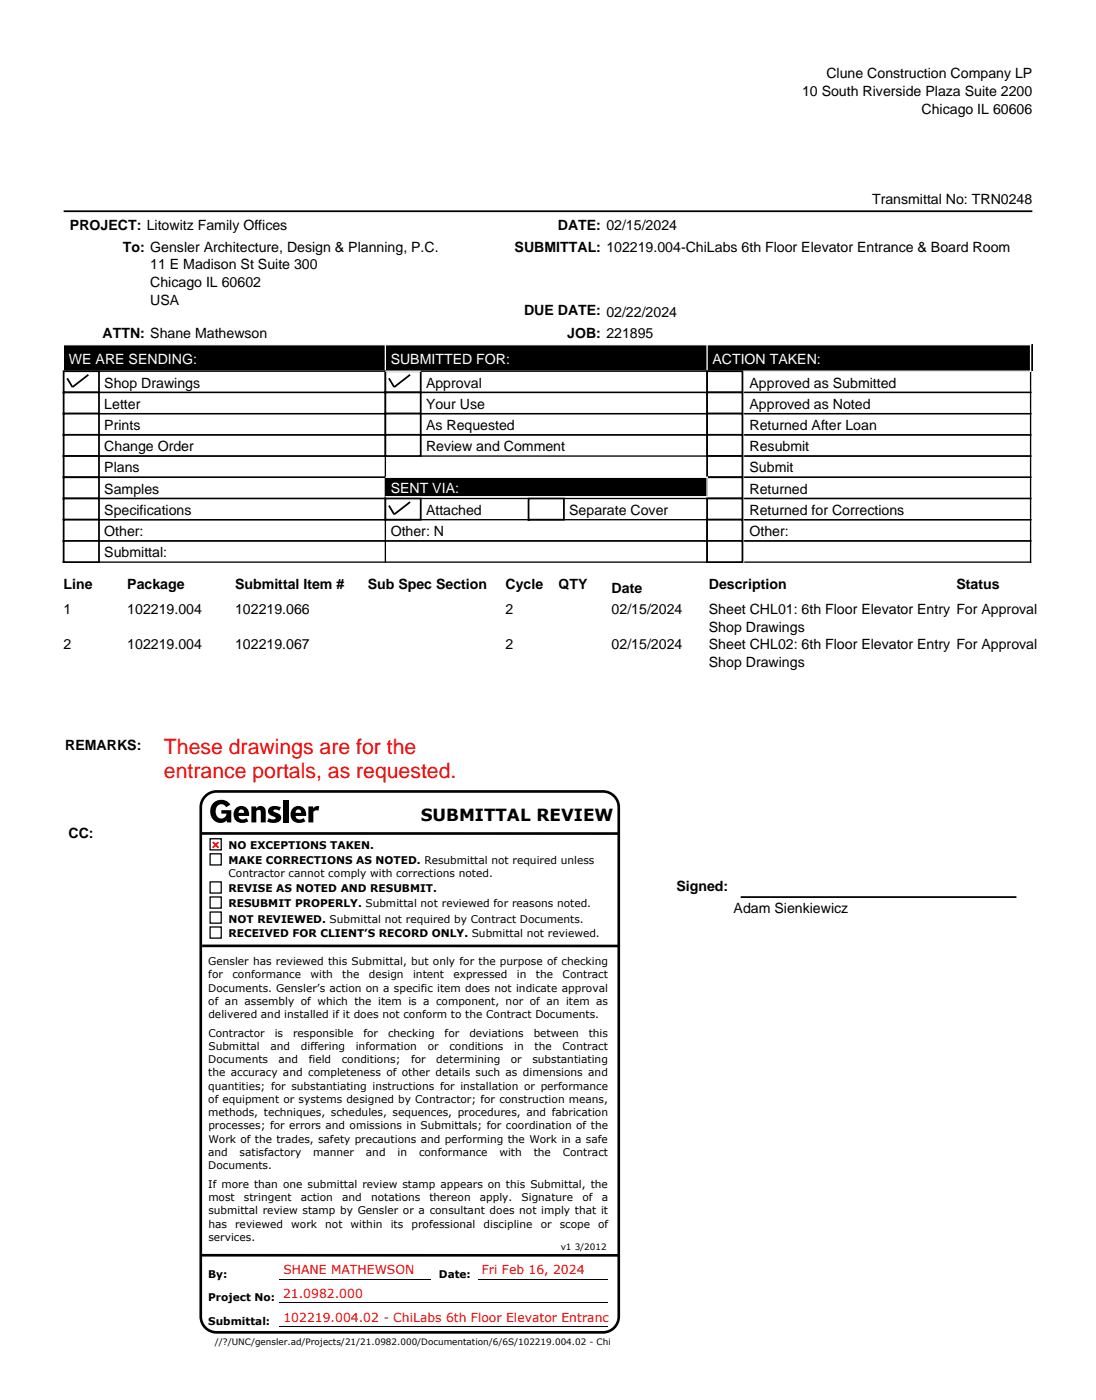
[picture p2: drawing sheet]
<svg xmlns="http://www.w3.org/2000/svg" width="219mm" height="279mm" viewBox="0 0 219 279" stroke-linecap="round" stroke-linejoin="round" font-family="sans-serif">
<defs><g id="words">
<g font-size="4.2" fill="#f00">
<text x="32.7" y="150.4">These drawings are for the</text>
<text x="32.7" y="155.3">entrance portals, as requested.</text>
</g>
<text font-size="3.3" x="84" y="163.8">SUBMITTAL REVIEW</text>
<g font-size="2.8">
<text x="164.9" y="15.6">Clune Construction Company LP</text>
<text x="160.1" y="19.2">10 South Riverside Plaza Suite 2200</text>
<text x="183.9" y="22.7">Chicago IL 60606</text>
<text x="174" y="40.7">Transmittal No: TRN0248</text>
<text x="14" y="46">PROJECT: Litowitz Family Offices</text>
<text x="111.3" y="46">DATE: 02/15/2024</text>
<text x="24.5" y="50.2">To: Gensler Architecture, Design &amp; Planning, P.C.</text>
<text x="30" y="53.8">11 E Madison St Suite 300</text>
<text x="102.7" y="50.2">SUBMITTAL: 102219.004-ChiLabs 6th Floor Elevator Entrance &amp; Board Room</text>
<text x="30" y="57.3">Chicago IL 60602</text>
<text x="30" y="60.9">USA</text>
<text x="104.6" y="62.9">DUE DATE: 02/22/2024</text>
<text x="20.5" y="67.5">ATTN: Shane Mathewson</text>
<text x="113.2" y="67.5">JOB: 221895</text>
<text x="20.8" y="77.4">Shop Drawings</text>
<text x="85" y="77.4">Approval</text>
<text x="149.6" y="77.4">Approved as Submitted</text>
<text x="20.8" y="81.6">Letter</text>
<text x="85" y="81.6">Your Use</text>
<text x="149.6" y="81.6">Approved as Noted</text>
<text x="20.8" y="85.8">Prints</text>
<text x="85" y="85.8">As Requested</text>
<text x="149.6" y="85.8">Returned After Loan</text>
<text x="20.8" y="90.1">Change Order</text>
<text x="20.8" y="94.3">Plans</text>
<text x="85" y="90.1">Review and Comment</text>
<text x="149.6" y="94.3">Submit</text>
<text x="149.6" y="90.1">Resubmit</text>
<text x="20.8" y="98.5">Samples</text>
<text x="149.6" y="98.5">Returned</text>
<text x="20.8" y="102.8">Specifications</text>
<text x="20.8" y="107">Other:</text>
<text x="78" y="107">Other: N</text>
<text x="85" y="102.8">Attached</text>
<text x="113.6" y="102.8">Separate Cover</text>
<text x="149.6" y="102.8">Returned for Corrections</text>
<text x="149.6" y="107">Other:</text>
<text x="20.8" y="111.2">Submittal:</text>
<text x="12.7" y="117.6">Line</text>
<text x="25.4" y="117.6">Package</text>
<text x="46.9" y="117.6">Submittal Item #</text>
<text x="73.4" y="117.6">Sub Spec Section</text>
<text x="100.9" y="117.6">Cycle</text>
<text x="111.5" y="117.6">QTY</text>
<text x="122.1" y="118.3">Date</text>
<text x="141.5" y="117.6">Description</text>
<text x="190.9" y="117.6">Status</text>
<text x="12.7" y="122.5">1</text>
<text x="25.4" y="122.5">102219.004</text>
<text x="46.9" y="122.5">102219.066</text>
<text x="100.9" y="122.5">2</text>
<text x="122.1" y="122.5">02/15/2024</text>
<text x="141.5" y="122.5">Sheet CHL01: 6th Floor Elevator Entry For Approval</text>
<text x="12.7" y="129.6">2</text>
<text x="25.4" y="129.6">102219.004</text>
<text x="46.9" y="129.6">102219.067</text>
<text x="100.9" y="129.6">2</text>
<text x="122.1" y="129.6">02/15/2024</text>
<text x="141.5" y="126.1">Shop Drawings</text>
<text x="141.5" y="129.6">Sheet CHL02: 6th Floor Elevator Entry For Approval</text>
<text x="141.5" y="133.1">Shop Drawings</text>
<text x="13" y="149.7">REMARKS:</text>
<text x="13.7" y="167.3">CC:</text>
<text x="135" y="177.9">Signed:</text>
<text x="146.4" y="182.1">Adam Sienkiewicz</text>
</g>
<g font-size="2.8" fill="#fff">
<text x="13.8" y="72.6">WE ARE SENDING:</text>
<text x="78" y="72.6">SUBMITTED FOR:</text>
<text x="142.2" y="72.6">ACTION TAKEN:</text>
<text x="78" y="98.3">SENT VIA:</text>
</g>
<g font-size="2.5" fill="#f00">
<text x="56.6" y="254.2">SHANE MATHEWSON</text>
<text x="96.2" y="254.3">Fri Feb 16, 2024</text>
<text x="56.5" y="259">21.0982.000</text>
<text x="56.6" y="263.8">102219.004.02 - ChiLabs 6th Floor Elevator Entrance a</text>
</g>
<g font-size="2.1">
<text x="45.6" y="169.5">NO EXCEPTIONS TAKEN.</text>
<text x="45.6" y="172.5">MAKE CORRECTIONS AS NOTED. Resubmittal not required unless</text>
<text x="45.6" y="178.1">REVISE AS NOTED AND RESUBMIT.</text>
<text x="45.6" y="175.1">Contractor cannot comply with corrections noted.</text>
<text x="45.6" y="181.1">RESUBMIT PROPERLY. Submittal not reviewed for reasons noted.</text>
<text x="45.6" y="184.1">NOT REVIEWED. Submittal not required by Contract Documents.</text>
<text x="45.6" y="187.1">RECEIVED FOR CLIENT’S RECORD ONLY. Submittal not reviewed.</text>
<text x="41.6" y="192.6">Gensler has reviewed this Submittal, but only for the purpose of checking</text>
<text x="41.6" y="195.2">for</text>
<text x="41.6" y="197.9">Documents. Gensler’s action on a specific item does not indicate approval</text>
<text x="46.4" y="195.2">conformance</text>
<text x="62" y="195.2">with</text>
<text x="68.3" y="195.2">the</text>
<text x="73.6" y="195.2">design</text>
<text x="82.4" y="195.2">intent</text>
<text x="90.5" y="195.2">expressed</text>
<text x="103.2" y="195.2">in</text>
<text x="107" y="195.2">the</text>
<text x="112.3" y="195.2">Contract</text>
<text x="41.6" y="200.5">of an assembly of which the item is a component, nor of an item as</text>
<text x="41.6" y="203.2">delivered and installed if it does not conform to the Contract Documents.</text>
<text x="41.6" y="206.9">Contractor</text>
<text x="41.6" y="209.5">Submittal</text>
<text x="54" y="209.5">and</text>
<text x="54.8" y="206.9">is</text>
<text x="58.5" y="206.9">responsible</text>
<text x="60" y="209.5">differing</text>
<text x="71" y="209.5">information</text>
<text x="72.5" y="206.9">for</text>
<text x="77.5" y="206.9">checking</text>
<text x="85.4" y="209.5">or</text>
<text x="88.7" y="206.9">for</text>
<text x="89.7" y="209.5">conditions</text>
<text x="93.7" y="206.9">deviations</text>
<text x="102.6" y="209.5">in</text>
<text x="106.5" y="206.9">between</text>
<text x="106.7" y="209.5">the</text>
<text x="112.2" y="209.5">Contract</text>
<text x="117.5" y="206.9">this</text>
<text x="41.5" y="214.8">the accuracy and completeness of other details such as dimensions and</text>
<text x="41.6" y="212.2">Documents</text>
<text x="55.6" y="212.2">and</text>
<text x="61.6" y="212.2">field</text>
<text x="68.2" y="212.2">conditions;</text>
<text x="82" y="212.2">for</text>
<text x="87.1" y="212.2">determining</text>
<text x="101.9" y="212.2">or</text>
<text x="106.3" y="212.2">substantiating</text>
<text x="41.6" y="217.5">quantities; for substantiating instructions for installation or performance</text>
<text x="41.6" y="220.1">of equipment or systems designed by Contractor; for construction means,</text>
<text x="41.6" y="222.8">methods, techniques, schedules, sequences, procedures, and fabrication</text>
<text x="41.6" y="225.4">processes; for errors and omissions in Submittals; for coordination of the</text>
<text x="41.6" y="230.7">and</text>
<text x="41.6" y="233.3">Documents.</text>
<text x="41.6" y="228.1">Work of the trades, safety precautions and performing the Work in a safe</text>
<text x="47.8" y="230.7">satisfactory</text>
<text x="62.5" y="230.7">manner</text>
<text x="73" y="230.7">and</text>
<text x="79.3" y="230.7">in</text>
<text x="83.6" y="230.7">conformance</text>
<text x="99.7" y="230.7">with</text>
<text x="106.5" y="230.7">the</text>
<text x="112.3" y="230.7">Contract</text>
<text x="41.6" y="237">If more than one submittal review stamp appears on this Submittal, the</text>
<text x="41.6" y="239.7">most</text>
<text x="48.7" y="239.7">stringent</text>
<text x="60" y="239.7">action</text>
<text x="68.3" y="239.7">and</text>
<text x="74" y="239.7">notations</text>
<text x="85.7" y="239.7">thereon</text>
<text x="95.8" y="239.7">apply.</text>
<text x="104.1" y="239.7">Signature</text>
<text x="116.2" y="239.7">of</text>
<text x="120.1" y="239.7">a</text>
<text x="41.6" y="242.3">submittal review stamp by Gensler or a consultant does not imply that it</text>
<text x="41.6" y="245">has</text>
<text x="46.9" y="245">reviewed</text>
<text x="58.1" y="245">work</text>
<text x="64.9" y="245">not</text>
<text x="70" y="245">within</text>
<text x="78" y="245">its</text>
<text x="82.1" y="245">professional</text>
<text x="96.5" y="245">discipline</text>
<text x="107.9" y="245">or</text>
<text x="111.7" y="245">scope</text>
<text x="119.4" y="245">of</text>
<text x="41.6" y="247.6">services.</text>
<text x="41.5" y="255.1">By:</text>
<text x="87.6" y="255.1">Date:</text>
<text x="41.5" y="259.7">Project No:</text>
<text x="41.5" y="264.4">Submittal:</text>
</g>
<g font-size="1.8">
<text x="111.9" y="249.5">v1</text>
<text x="114.7" y="249.5">3/2012</text>
<text x="42.9" y="268.3">//?/UNC/gensler.ad/Projects/21/21.0982.000/Documentation/6/6S/102219.004.02 - ChiLab</text>
</g>
</g></defs>
<path d="M12.7 42.2h193.3" fill="none" stroke="#000" stroke-width=".35"/>
<path d="M12.7 68.8h193.3v5.3h-193.3z" fill="#000"/>
<path d="M12.7 68.8h64.3M12.7 74.1h64.3M76.9 68.7v5.5" fill="none" stroke="#fff" stroke-width=".26"/>
<path d="M19.8 74.1h57.2M19.8 78.3h57.2M76.9 73.9v4.5" fill="none" stroke="#000" stroke-width=".26"/>
<path d="M12.7 74.1h7.1v4.2h-7.1z" fill="#fff"/>
<path d="M12.7 74.1h7.1v4.2h-7.1zM17.6 74.8l-3.1 2.5-1.1-1.8" fill="none" stroke="#000" stroke-width=".35"/>
<path d="M19.8 78.3h57.2M76.9 78.2v4.5M19.8 82.5h57.2" fill="none" stroke="#000" stroke-width=".26"/>
<path d="M12.7 78.3h7.1v4.2h-7.1z" fill="#fff"/>
<path d="M12.7 78.3h7.1v4.2h-7.1z" fill="none" stroke="#000" stroke-width=".35"/>
<path d="M19.8 86.8h57.2M19.8 91h57.2M76.9 86.6v4.5" fill="none" stroke="#000" stroke-width=".26"/>
<path d="M12.7 82.5h7.1v4.3h-7.1z" fill="#fff"/>
<path d="M12.7 82.5h7.1v4.3h-7.1z" fill="none" stroke="#000" stroke-width=".35"/>
<path d="M19.8 82.5h57.2M19.8 86.8h57.2M76.9 82.4v4.5" fill="none" stroke="#000" stroke-width=".26"/>
<path d="M12.7 86.8h7.1v4.2h-7.1z" fill="#fff"/>
<path d="M12.7 86.8h7.1v4.2h-7.1z" fill="none" stroke="#000" stroke-width=".35"/>
<path d="M19.8 99.5h57.2M19.8 91h57.2M19.8 95.2h57.2M76.9 90.9v21.4M19.8 103.7h57.2M19.8 107.9h57.2M19.8 112.2h57.2" fill="none" stroke="#000" stroke-width=".26"/>
<path d="M12.7 91h7.1v4.2h-7.1z" fill="#fff"/>
<path d="M12.7 91h7.1v4.2h-7.1z" fill="none" stroke="#000" stroke-width=".35"/>
<path d="M12.7 95.2h7.1v4.3h-7.1z" fill="#fff"/>
<path d="M12.7 95.2h7.1v4.3h-7.1z" fill="none" stroke="#000" stroke-width=".35"/>
<path d="M12.7 99.5h7.1v4.2h-7.1z" fill="#fff"/>
<path d="M12.7 99.5h7.1v4.2h-7.1z" fill="none" stroke="#000" stroke-width=".35"/>
<path d="M12.7 103.7h7.1v4.2h-7.1z" fill="#fff"/>
<path d="M12.7 103.7h7.1v4.2h-7.1z" fill="none" stroke="#000" stroke-width=".35"/>
<path d="M12.7 107.9h7.1v4.3h-7.1z" fill="#fff"/>
<path d="M12.7 107.9h7.1v4.3h-7.1z" fill="none" stroke="#000" stroke-width=".35"/>
<path d="M76.9 74.1h7.1v4.2h-7.1z" fill="#fff"/>
<path d="M76.9 74.1h7.1v4.2h-7.1zM81.8 74.8l-3.1 2.5-1.1-1.8" fill="none" stroke="#000" stroke-width=".35"/>
<path d="M76.9 78.3h7.1v4.2h-7.1z" fill="#fff"/>
<path d="M76.9 78.3h7.1v4.2h-7.1z" fill="none" stroke="#000" stroke-width=".35"/>
<path d="M76.9 82.5h7.1v4.3h-7.1z" fill="#fff"/>
<path d="M76.9 82.5h7.1v4.3h-7.1z" fill="none" stroke="#000" stroke-width=".35"/>
<path d="M76.9 86.8h7.1v4.2h-7.1z" fill="#fff"/>
<path d="M76.9 86.8h7.1v4.2h-7.1z" fill="none" stroke="#000" stroke-width=".35"/>
<g fill="none" stroke="#000" stroke-width=".26">
<path d="M84 78.3h57.2M84 74.1h57.2M141.1 73.9v17.2M148.5 78.3h57.3M148.5 74.1h57.3M205.7 73.9v34.2M84 86.8h57.2M84 91h57.2M84 82.5h57.2M148.5 86.8h57.3M148.5 91h57.3M148.5 82.5h57.3"/>
<path d="M148.5 99.5h57.3M148.5 95.2h57.3M148.5 103.7h57.3M148.5 107.9h57.3"/>
</g>
<path d="M76.9 68.8h128.9M76.9 74.1h128.9M141.1 68.7v5.5M205.7 68.7v5.5" fill="none" stroke="#fff" stroke-width=".26"/>
<path d="M141.1 74.1h7.1v4.2h-7.1z" fill="#fff"/>
<path d="M141.1 74.1h7.1v4.2h-7.1z" fill="none" stroke="#000" stroke-width=".35"/>
<path d="M141.1 78.3h7.1v4.2h-7.1z" fill="#fff"/>
<path d="M141.1 78.3h7.1v4.2h-7.1z" fill="none" stroke="#000" stroke-width=".35"/>
<path d="M141.1 82.5h7.1v4.3h-7.1z" fill="#fff"/>
<path d="M141.1 82.5h7.1v4.3h-7.1z" fill="none" stroke="#000" stroke-width=".35"/>
<path d="M141.1 86.8h7.1v4.2h-7.1z" fill="#fff"/>
<path d="M141.1 86.8h7.1v4.2h-7.1z" fill="none" stroke="#000" stroke-width=".35"/>
<path d="M141.1 91h7.1v4.2h-7.1z" fill="#fff"/>
<path d="M141.1 91h7.1v4.2h-7.1z" fill="none" stroke="#000" stroke-width=".35"/>
<path d="M141.1 95.2h7.1v4.3h-7.1z" fill="#fff"/>
<path d="M141.1 95.2h7.1v4.3h-7.1z" fill="none" stroke="#000" stroke-width=".35"/>
<path d="M141.1 99.5h7.1v4.2h-7.1z" fill="#fff"/>
<path d="M141.1 99.5h7.1v4.2h-7.1z" fill="none" stroke="#000" stroke-width=".35"/>
<path d="M141.1 103.7h7.1v4.2h-7.1z" fill="#fff"/>
<path d="M141.1 103.7h7.1v4.2h-7.1z" fill="none" stroke="#000" stroke-width=".35"/>
<path d="M76.9 95.2h64.2v3.9h-64.2z" fill="#000"/>
<path d="M76.9 95.2h64.3M76.9 99.1h64.3M141.1 95.1v4.2" fill="none" stroke="#fff" stroke-width=".26"/>
<path d="M76.9 103.7h64.3M76.9 107.9h64.3M76.9 112.2h64.3M141.1 103.6v8.7" fill="none" stroke="#000" stroke-width=".26"/>
<path d="M76.9 99.5h7.1v4.2h-7.1z" fill="#fff"/>
<path d="M76.9 99.5h7.1v4.2h-7.1zM81.8 100.2l-3.1 2.5-1.1-1.8" fill="none" stroke="#000" stroke-width=".35"/>
<path d="M105.5 99.5h7v4.2h-7z" fill="#fff"/>
<path d="M105.5 99.5h7v4.2h-7z" fill="none" stroke="#000" stroke-width=".35"/>
<path d="M84 99.5h21.5M112.5 99.5h28.6" fill="none" stroke="#000" stroke-width=".26"/>
<path d="M141.1 107.9h7.1v4.3h-7.1z" fill="#fff"/>
<path d="M141.1 107.9h7.1v4.3h-7.1zM147.8 179h55" fill="none" stroke="#000" stroke-width=".35"/>
<path d="M148.5 107.9h57.3M148.5 112.2h57.3M205.7 107.8v4.5" fill="none" stroke="#000" stroke-width=".26"/>
<path d="M41 158.9a3.1 3.1 0 0 1 2.2-1h77.1a3.2 3.2 0 0 1 3.2 3.2v101.6a3.1 3.1 0 0 1-3.2 3.2h-77.1a3.1 3.1 0 0 1-3.1-3.2v-101.6a3.1 3.1 0 0 1 .9-2.2zM40.3 166.3l83.3 .1M40.3 188.8h83.3M40.2 250.5h83.3" fill="none" stroke="#000" stroke-width=".53"/>
<path d="M41.9 167.4h2.3v2.2h-2.3zM41.9 170.4h2.3v2.2h-2.3zM41.9 176h2.3v2.2h-2.3zM41.9 179h2.3v2.2h-2.3zM41.9 182h2.3v2.2h-2.3zM41.9 185h2.3v2.2h-2.3z" fill="none" stroke="#000" stroke-width=".25"/>
<path d="M55.8 255.3h30.2M55.8 260h65.5M95.5 255.3h25.8M55.8 264.7h65.5" fill="none" stroke="#000" stroke-width=".2"/>
<g fill="#000">
<path d="M42.8 160.1a2.17 2.17 0 0 1 3.2 .5l-.9 .5a1.14 1.14 0 0 0-1.4-.5 1.14 1.14 0 0 0-.7 1.3 1.12 1.12 0 0 0 .9 1.4 1.12 1.12 0 0 0 1.3-.9h-1v-.7h2v2.4h-.9v-.4a2.01 2.01 0 0 1-2.3 .3 2.01 2.01 0 0 1-1.1-2.1 2.28 2.28 0 0 1 .9-1.8zM50.2 160.9h.9v.4a1.03 1.03 0 0 1 1.2-.4 1.03 1.03 0 0 1 .7 1.1v2.1h-1v-2.3a.52 .52 0 0 0-.8 .1v2.2h-1zM53.7 161.3a2.11 2.11 0 0 1 2.3-.2l-.2 .7-.2-.1a.75 .75 0 0 0-1.1 .1l.3 .3a1.2 1.2 0 0 1 1.3 1.4 2.03 2.03 0 0 1-2.7 .5h-.1l.3-.7 .2 .1a.95 .95 0 0 0 1.2-.1l-.4-.4a1.07 1.07 0 0 1-.9-1.6zM56.5 159.6h1v4.5h-1zM61.5 160.9h1v.5l.6-.5h.6l-.1 .9h-.8l-.3 .2v2.1h-1z"/>
<path d="M47.7 161.7l-.1 .5h1.1a.56 .56 0 0 0-.3-.6 .56 .56 0 0 0-.7 .1zM47.1 161.3a1.59 1.59 0 0 1 1.9-.2 1.59 1.59 0 0 1 .7 1.7h-2.1a.93 .93 0 0 0 .7 .8 .93 .93 0 0 0 .9-.3l.4 .6a1.84 1.84 0 0 1-2.1 .1 1.84 1.84 0 0 1-.8-2z"/>
<path d="M59.1 161.7l-.1 .5h1.1a.56 .56 0 0 0-.3-.6 .56 .56 0 0 0-.7 .1zM58.4 161.3a1.59 1.59 0 0 1 2-.2 1.59 1.59 0 0 1 .7 1.7h-2.1a.93 .93 0 0 0 .7 .8 .93 .93 0 0 0 .9-.3l.3 .6a1.85 1.85 0 0 1-2.1 .1 1.85 1.85 0 0 1-.8-2z"/>
</g>
<path d="M42.5 169.2l1.1-1.1zM42.5 168.1l1.1 1.1" fill="none" stroke="#f00" stroke-width=".35"/>
<use href="#words"/>
</svg>
